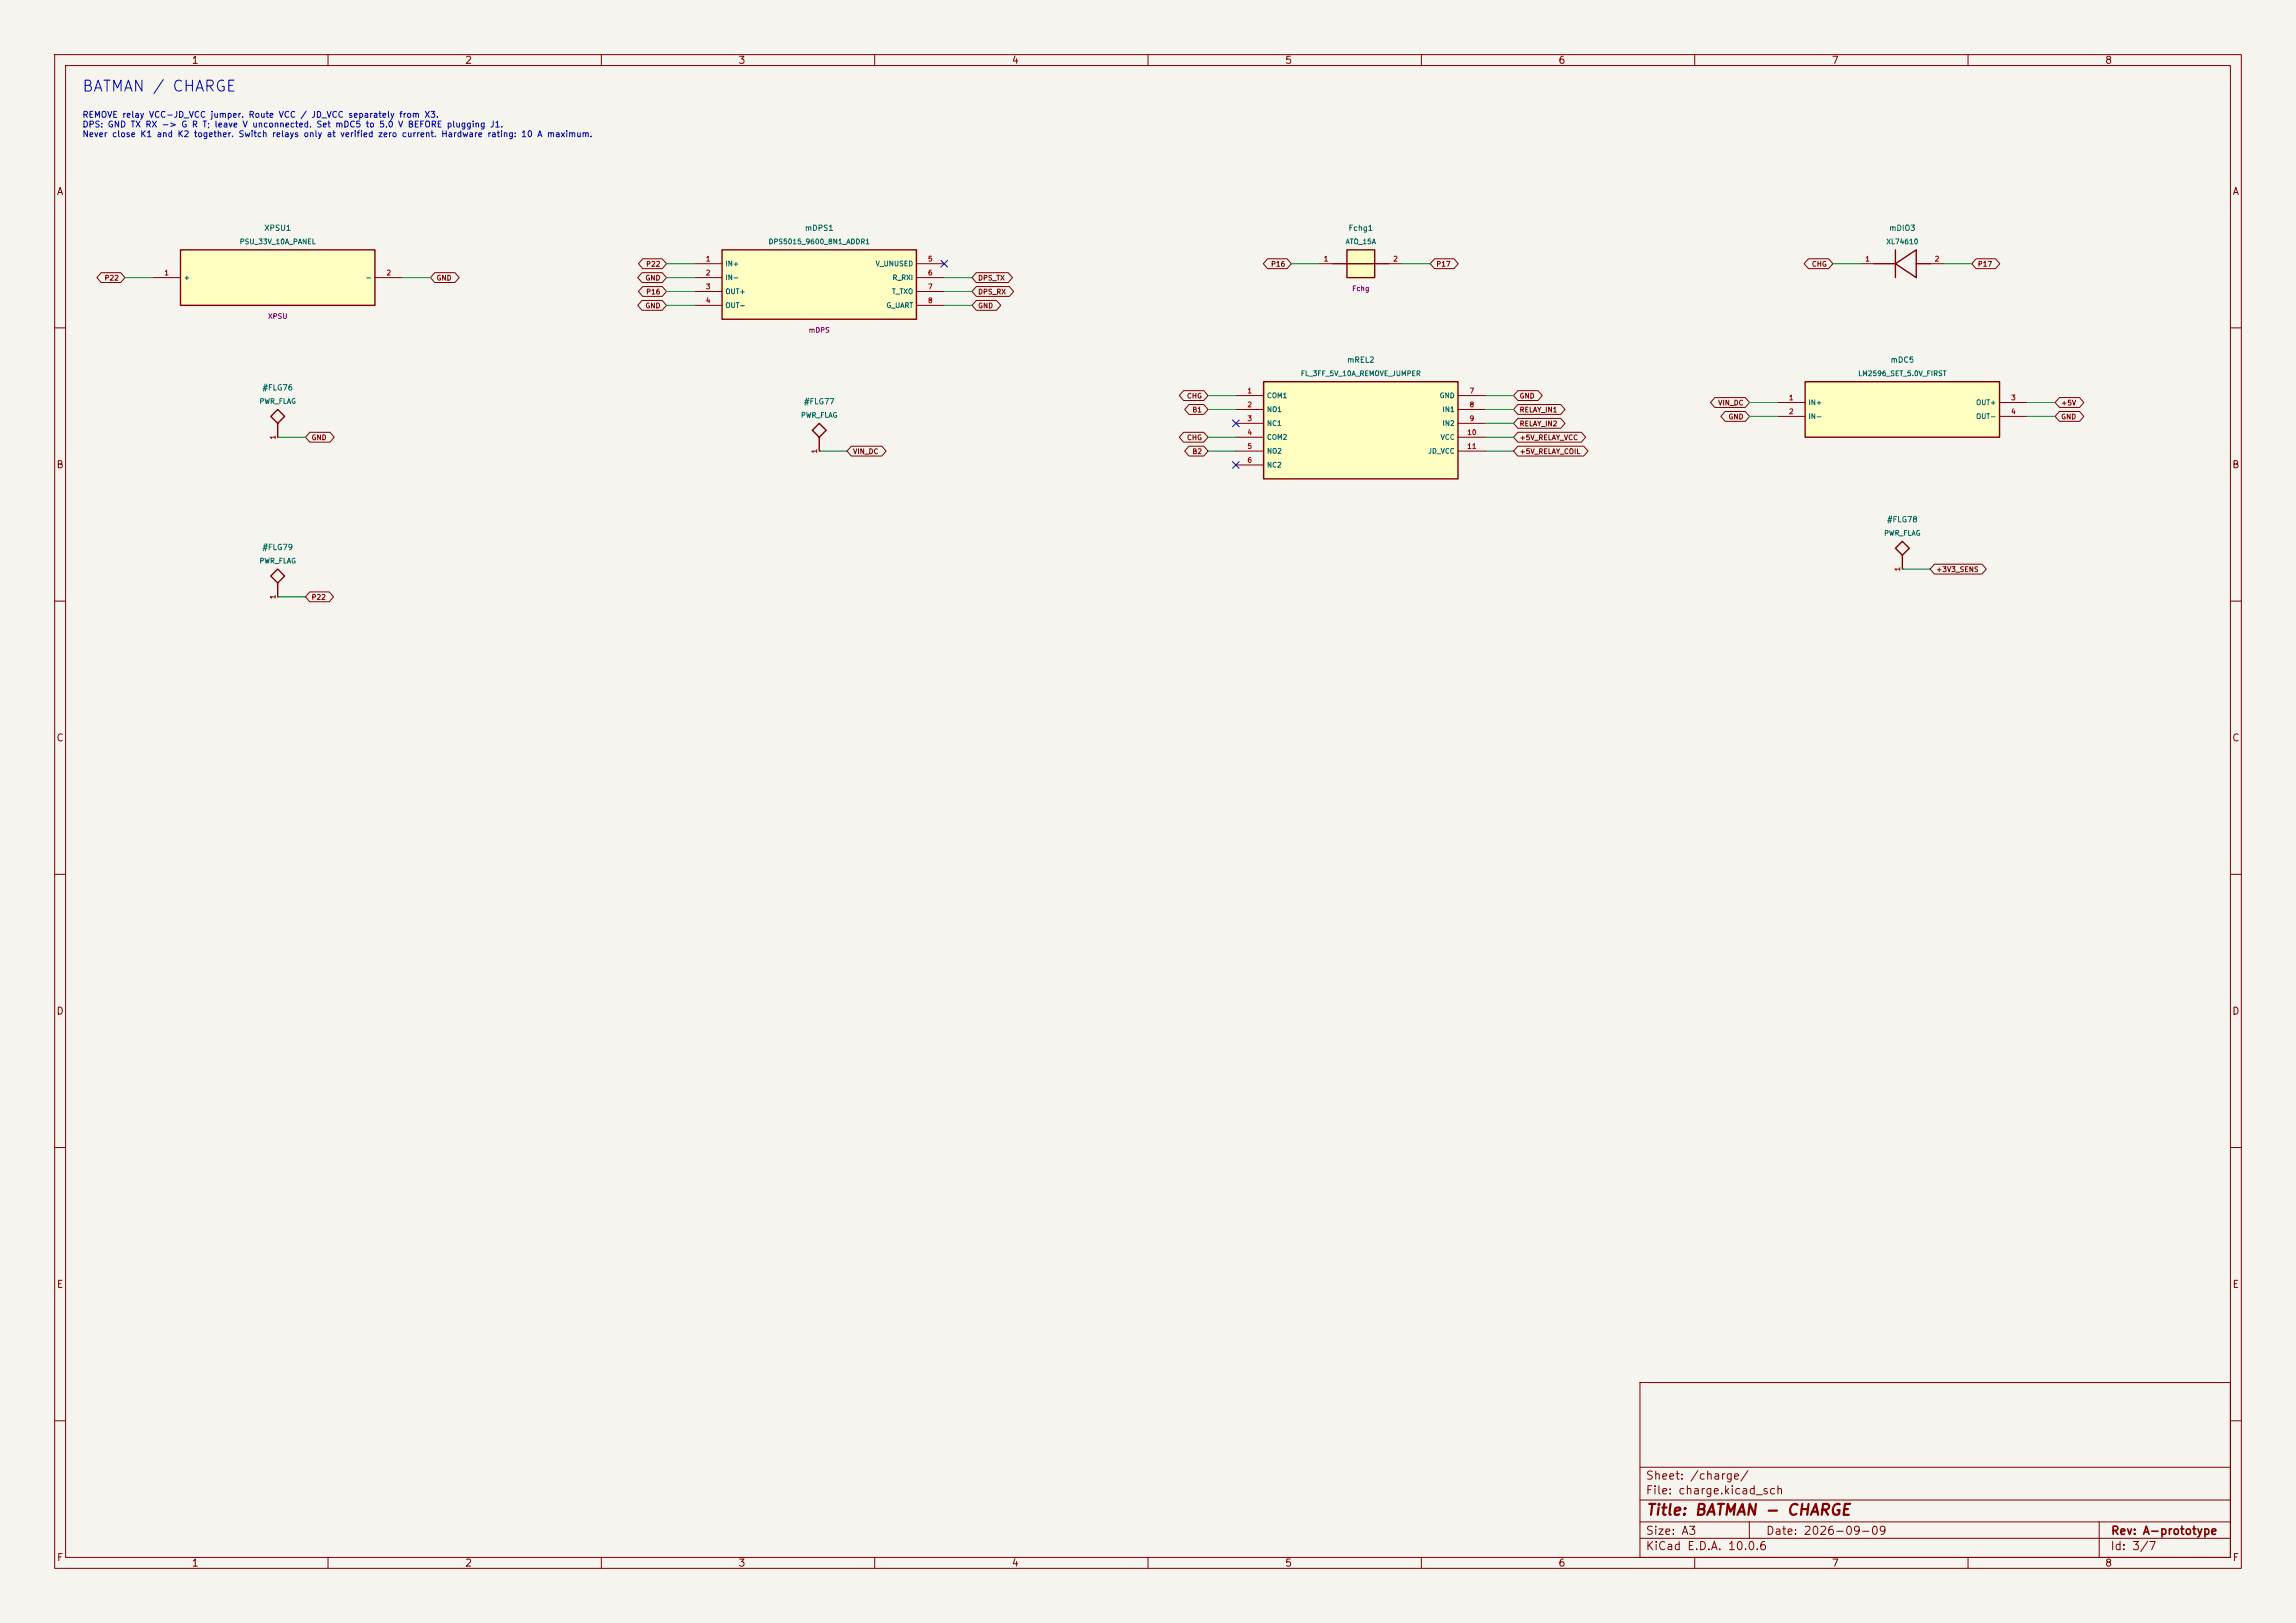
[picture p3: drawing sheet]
<svg xmlns="http://www.w3.org/2000/svg" width="420mm" height="297mm" viewBox="0 0 420 297" stroke-linecap="round" stroke-linejoin="round" font-family="sans-serif">
<defs><g id="words">
<text font-size="2" fill="#0000c2" x="14.9" y="17.3">BATMAN / CHARGE</text>
<text font-size="2" fill="#840000" x="301" y="277.8">Title: BATMAN - CHARGE</text>
<g font-size="1.5" fill="#840000">
<text x="300.9" y="273.8">File: charge.kicad_sch</text>
<text x="300.9" y="271.1">Sheet: /charge/</text>
<text x="300.9" y="281.2">Size: A3</text>
<text x="322.9" y="281.2">Date: 2026-09-09</text>
<text x="386" y="281.2">Rev: A-prototype</text>
<text x="300.9" y="284">KiCad E.D.A. 10.0.6</text>
<text x="385.9" y="284">Id: 3/7</text>
</g>
<g font-size="1.3" fill="#840000">
<text x="35" y="12">1</text>
<text x="85" y="12">2</text>
<text x="135" y="12">3</text>
<text x="185" y="12">4</text>
<text x="235" y="12">5</text>
<text x="285" y="12">6</text>
<text x="335" y="12">7</text>
<text x="385" y="12">8</text>
<text x="10.3" y="36">A</text>
<text x="408.3" y="36">A</text>
<text x="10.2" y="86">B</text>
<text x="408.2" y="86">B</text>
<text x="10.2" y="136">C</text>
<text x="408.2" y="136">C</text>
<text x="10.2" y="186">D</text>
<text x="408.2" y="186">D</text>
<text x="10.3" y="236">E</text>
<text x="408.3" y="236">E</text>
<text x="10.3" y="286">F</text>
<text x="35" y="287">1</text>
<text x="85" y="287">2</text>
<text x="135" y="287">3</text>
<text x="185" y="287">4</text>
<text x="235" y="287">5</text>
<text x="285" y="287">6</text>
<text x="335" y="287">7</text>
<text x="385" y="287">8</text>
<text x="408.3" y="286">F</text>
</g>
<g font-size="1.1" fill="#0000c2">
<text x="15" y="21.8">REMOVE relay VCC-JD_VCC jumper. Route VCC / JD_VCC separately from X3.</text>
<text x="15" y="23.6">DPS: GND TX RX -&gt; G R T; leave V unconnected. Set mDC5 to 5.0 V BEFORE plugging J1.</text>
<text x="15" y="25.4">Never close K1 and K2 together. Switch relays only at verified zero current. Hardware rating: 10 A maximum.</text>
</g>
<g font-size="1" fill="#006464">
<text x="48.2" y="42.5">XPSU1</text>
<text x="147.1" y="42.5">mDPS1</text>
<text x="246.6" y="42.5">Fchg1</text>
<text x="345.5" y="42.5">mDIO3</text>
<text x="47.9" y="71.7">#FLG76</text>
<text x="246.3" y="66.6">mREL2</text>
<text x="345.7" y="66.6">mDC5</text>
<text x="147" y="74.2">#FLG77</text>
<text x="345.1" y="95.8">#FLG78</text>
<text x="47.9" y="100.9">#FLG79</text>
</g>
<g font-size=".9" fill="#006464">
<text x="43.8" y="44.9">PSU_33V_10A_PANEL</text>
<text x="140.5" y="44.9">DPS5015_9600_8N1_ADDR1</text>
<text x="246" y="44.9">ATO_15A</text>
<text x="345" y="44.9">XL74610</text>
<text x="33.5" y="51.5">+</text>
<text x="66.8" y="51.5">-</text>
<text x="132.6" y="48.9">IN+</text>
<text x="132.6" y="51.5">IN-</text>
<text x="160.1" y="48.9">V_UNUSED</text>
<text x="163.2" y="51.5">R_RXI</text>
<text x="132.6" y="54">OUT+</text>
<text x="132.6" y="56.6">OUT-</text>
<text x="162.1" y="56.6">G_UART</text>
<text x="163.1" y="54">T_TXO</text>
<text x="237.8" y="69">FL_3FF_5V_10A_REMOVE_JUMPER</text>
<text x="339.8" y="69">LM2596_SET_5.0V_FIRST</text>
<text x="47.4" y="74.1">PWR_FLAG</text>
<text x="146.4" y="76.7">PWR_FLAG</text>
<text x="231.7" y="73.1">COM1</text>
<text x="231.7" y="75.6">NO1</text>
<text x="263.3" y="73.1">GND</text>
<text x="263.8" y="75.6">IN1</text>
<text x="330.7" y="74.3">IN+</text>
<text x="330.7" y="76.9">IN-</text>
<text x="361.4" y="74.3">OUT+</text>
<text x="361.4" y="76.9">OUT-</text>
<text x="231.7" y="78.2">NC1</text>
<text x="231.7" y="80.7">COM2</text>
<text x="231.7" y="83.2">NO2</text>
<text x="261.2" y="83.2">JD_VCC</text>
<text x="263.4" y="80.7">VCC</text>
<text x="263.8" y="78.2">IN2</text>
<text x="231.7" y="85.8">NC2</text>
<text x="344.5" y="98.2">PWR_FLAG</text>
<text x="47.4" y="103.3">PWR_FLAG</text>
</g>
<g font-size=".9" fill="#840000">
<text x="19" y="51.5">P22</text>
<text x="79.8" y="51.5">GND</text>
<text x="118" y="51.5">GND</text>
<text x="118.1" y="49">P22</text>
<text x="178.8" y="51.5">DPS_TX</text>
<text x="232.4" y="49">P16</text>
<text x="262.6" y="49">P17</text>
<text x="331.3" y="49">CHG</text>
<text x="361.7" y="49">P17</text>
<text x="118" y="56.6">GND</text>
<text x="118.1" y="54.1">P16</text>
<text x="178.8" y="54.1">DPS_RX</text>
<text x="178.8" y="56.6">GND</text>
<text x="217" y="73.1">CHG</text>
<text x="218" y="75.7">B1</text>
<text x="277.9" y="73.1">GND</text>
<text x="277.9" y="75.7">RELAY_IN1</text>
<text x="314.2" y="74.4">VIN_DC</text>
<text x="316.1" y="76.9">GND</text>
<text x="376.9" y="74.4">+5V</text>
<text x="376.9" y="76.9">GND</text>
<text x="56.9" y="80.8">GND</text>
<text x="156" y="83.3">VIN_DC</text>
<text x="217" y="80.8">CHG</text>
<text x="218" y="83.3">B2</text>
<text x="277.9" y="78.2">RELAY_IN2</text>
<text x="277.9" y="80.8">+5V_RELAY_VCC</text>
<text x="277.9" y="83.3">+5V_RELAY_COIL</text>
<text x="354.1" y="104.9">+3V3_SENS</text>
<text x="56.9" y="110">P22</text>
</g>
<g font-size=".9" fill="#a90000">
<text x="30" y="50.6">1</text>
<text x="70.6" y="50.6">2</text>
<text x="129" y="48.1">1</text>
<text x="129" y="50.6">2</text>
<text x="129" y="53.1">3</text>
<text x="169.7" y="48.1">5</text>
<text x="169.7" y="50.6">6</text>
<text x="169.7" y="53.1">7</text>
<text x="242.1" y="48.1">1</text>
<text x="254.8" y="48.1">2</text>
<text x="341.1" y="48.1">1</text>
<text x="353.8" y="48.1">2</text>
<text x="129" y="55.7">4</text>
<text x="169.7" y="55.7">8</text>
<text x="228.1" y="72.2">1</text>
<text x="228.1" y="74.7">2</text>
<text x="228.1" y="77.3">3</text>
<text x="268.7" y="72.2">7</text>
<text x="268.7" y="74.7">8</text>
<text x="268.7" y="77.3">9</text>
<text x="327.1" y="73.5">1</text>
<text x="327.1" y="76">2</text>
<text x="367.8" y="73.5">3</text>
<text x="367.8" y="76">4</text>
<text x="50.6" y="80.5" transform="rotate(-90 50.6 80.5)">1</text>
<text x="149.7" y="83.1" transform="rotate(-90 149.7 83.1)">1</text>
<text x="228.1" y="79.8">4</text>
<text x="228.1" y="82.3">5</text>
<text x="268.3" y="79.8">10</text>
<text x="268.3" y="82.3">11</text>
<text x="228.1" y="84.9">6</text>
<text x="347.8" y="104.7" transform="rotate(-90 347.8 104.7)">1</text>
<text x="50.6" y="109.7" transform="rotate(-90 50.6 109.7)">1</text>
</g>
<g font-size=".9" fill="#840084">
<text x="247.2" y="53.5">Fchg</text>
<text x="48.9" y="58.6">XPSU</text>
<text x="147.8" y="61.1">mDPS</text>
</g>
</g></defs>
<path d="M0 0h420v297h-420z" fill="#f5f4ef" stroke="#f5f4ef" stroke-width=".18"/>
<g fill="none" stroke="#840000" stroke-width=".18">
<path d="M10 10h400v277h-400zM12 12h396v273h-396zM60 10v2M110 10v2M160 10v2M210 10v2M260 10v2M310 10v2M360 10v2M340.4 48.3h2.5M353.1 48.3h2.5M10 60h2"/>
<path d="M408 60h2M50.8 80h.1M149.9 82.6h.1M10 110h2M348 104.1h.1M408 110h2M10 160h2M408 160h2M10 210h2M408 210h2M300 253h108v32h-108zM10 260h2"/>
<path d="M300 278.5h108M300 274.5h108M300 268.5h108M320 278.5v3M384 278.5v6.5M408 260h2M60 285v2M110 285v2M160 285v2M210 285v2M260 285v2M300 281.5h108"/>
<path d="M310 285v2M360 285v2"/>
</g>
<path d="M342.9 48.3h3.8M346.7 48.3l3.8-2.6v5.1zM346.7 45.7v5.1M350.5 48.3h2.6M50.8 77.5l1.3-1.3-1.3-1.3-1.3 1.3 1.3 1.3v2.5M149.9 80l1.2-1.3-1.2-1.2-1.3 1.2 1.3 1.3v2.6M348 101.6l1.2-1.3-1.2-1.2-1.3 1.2 1.3 1.3v2.5" fill="none" stroke="#840000" stroke-width=".25"/>
<path d="M33 45.7h35.6v10.2h-35.6z" fill="#ffffc2"/>
<path d="M33 45.7h35.6v10.2h-35.6z" fill="none" stroke="#840000" stroke-width=".25"/>
<path d="M27.9 50.8h5.1M68.6 50.8h5.1" fill="none" stroke="#840000" stroke-width=".18"/>
<path d="M246.4 45.7h5.1v5.1h-5.1z" fill="#ffffc2"/>
<path d="M243.8 48.3h10.2M246.4 45.7h5.1v5.1h-5.1z" fill="none" stroke="#840000" stroke-width=".25"/>
<path d="M241.3 48.3h2.5M254 48.3h2.5" fill="none" stroke="#840000" stroke-width=".18"/>
<path d="M132.1 45.7h35.5v12.7h-35.5z" fill="#ffffc2"/>
<path d="M132.1 45.7h35.5v12.7h-35.5zM50.8 106.7l1.3-1.3-1.3-1.3-1.3 1.3 1.3 1.3v2.5" fill="none" stroke="#840000" stroke-width=".25"/>
<path d="M127 48.3h5.1M127 50.8h5.1M127 53.3h5.1M127 55.9h5.1M167.6 48.3h5.1M167.6 50.8h5.1M167.6 53.3h5.1M167.6 55.9h5.1M50.8 109.2h.1" fill="none" stroke="#840000" stroke-width=".18"/>
<path d="M231.1 69.9h35.6v17.7h-35.6z" fill="#ffffc2"/>
<path d="M231.1 69.9h35.6v17.7h-35.6z" fill="none" stroke="#840000" stroke-width=".25"/>
<path d="M226.1 72.4h5M226.1 74.9h5M226.1 77.5h5M266.7 72.4h5.1M266.7 74.9h5.1M266.7 77.5h5.1M226.1 80h5M226.1 82.6h5M226.1 85.1h5M266.7 80h5.1M266.7 82.6h5.1" fill="none" stroke="#840000" stroke-width=".18"/>
<path d="M330.2 69.9h35.6v10.1h-35.6z" fill="#ffffc2"/>
<path d="M330.2 69.9h35.6v10.1h-35.6z" fill="none" stroke="#840000" stroke-width=".25"/>
<g fill="none" stroke="#840000" stroke-width=".18">
<path d="M18.5 49.9h3.6l.8 .9-.8 .9h-3.6l-.8-.9zM79.5 49.9h3.7l.8 .9-.8 .9h-3.7l-.8-.9zM117.4 49.9h3.7l.8 .9-.8 .9h-3.7l-.7-.9zM117.4 55h3.7l.8 .9-.8 .9h-3.7l-.7-.9zM117.6 52.4h3.5l.8 .9-.8 .9h-3.5l-.8-.9zM117.6 47.4h3.5l.8 .9-.8 .9h-3.5l-.8-.9zM178.6 49.9h5.8l.8 .9-.8 .9h-5.8l-.8-.9zM178.6 52.4h6l.8 .9-.8 .9h-6l-.8-.9zM178.6 55h3.7l.8 .9-.8 .9h-3.7l-.8-.9zM231.9 47.4h3.5l.8 .9-.8 .9h-3.5l-.8-.9zM262.4 47.4h3.6l.8 .9-.8 .9h-3.6l-.8-.9zM330.8 47.4h3.7l.8 .9-.8 .9h-3.7l-.8-.9z"/>
<path d="M361.5 47.4h3.5l.8 .9-.8 .9h-3.5l-.8-.9zM56.7 79.1h3.7l.7 .9-.7 .9h-3.7l-.8-.9zM216.5 71.5h3.7l.8 .9-.8 .9h-3.7l-.8-.9zM216.5 79.1h3.7l.8 .9-.8 .9h-3.7l-.8-.9zM217.5 74h2.7l.8 .9-.8 .9h-2.7l-.8-.9zM277.6 71.5h3.7l.8 .9-.8 .9h-3.7l-.7-.9zM277.6 74h7.9l.8 .9-.8 .9h-7.9l-.7-.9zM277.6 76.6h7.9l.8 .9-.8 .9h-7.9l-.7-.9zM277.6 79.1h11.7l.8 .9-.8 .9h-11.7l-.7-.9zM313.7 72.8h5.6l.7 .9-.7 .9h-5.6l-.8-.9zM315.6 75.3h3.7l.7 .9-.7 .9h-3.7l-.8-.9zM325.1 73.7h5.1"/>
<path d="M325.1 76.2h5.1M365.8 73.7h5M365.8 76.2h5M376.7 72.8h3.7l.8 .9-.8 .9h-3.7l-.8-.9zM376.7 75.3h3.7l.8 .9-.8 .9h-3.7l-.8-.9zM155.7 81.6h5.6l.8 1-.8 .9h-5.6l-.8-.9zM217.5 81.6h2.7l.8 1-.8 .9h-2.7l-.8-.9zM277.6 81.6h12.1l.8 1-.8 .9h-12.1l-.7-.9zM56.7 108.3h3.5l.8 .9-.8 .9h-3.5l-.8-.9zM353.8 103.2h8.7l.8 .9-.8 .9h-8.7l-.7-.9z"/>
</g>
<g fill="none" stroke="#009600" stroke-width=".18">
<path d="M22.9 50.8h5M73.7 50.8h5M121.9 50.8h5.1M121.9 53.3h5.1M121.9 55.9h5.1M121.9 48.3h5.1M172.7 50.8h5.1M172.7 53.3h5.1M172.7 55.9h5.1M236.2 48.3h5.1M256.5 48.3h5.1M335.3 48.3h5.1"/>
<path d="M355.6 48.3h5.1M221 72.4h5.1M221 74.9h5.1M271.8 72.4h5.1M271.8 74.9h5.1M271.8 77.5h5.1M320 73.7h5.1M320 76.2h5.1M370.8 73.7h5.1M370.8 76.2h5.1M50.8 80h5.1M149.9 82.6h5"/>
<path d="M221 80h5.1M221 82.6h5.1M271.8 80h5.1M271.8 82.6h5.1M50.8 109.2h5.1M348 104.1h5.1"/>
</g>
<path d="M172.1 47.7l1.2 1.2M173.3 47.7l-1.2 1.2M225.5 76.9l1.2 1.2M226.7 76.9l-1.2 1.2M225.5 84.5l1.2 1.2M226.7 84.5l-1.2 1.2" fill="none" stroke="#000084" stroke-width=".18"/>
<use href="#words"/>
</svg>
